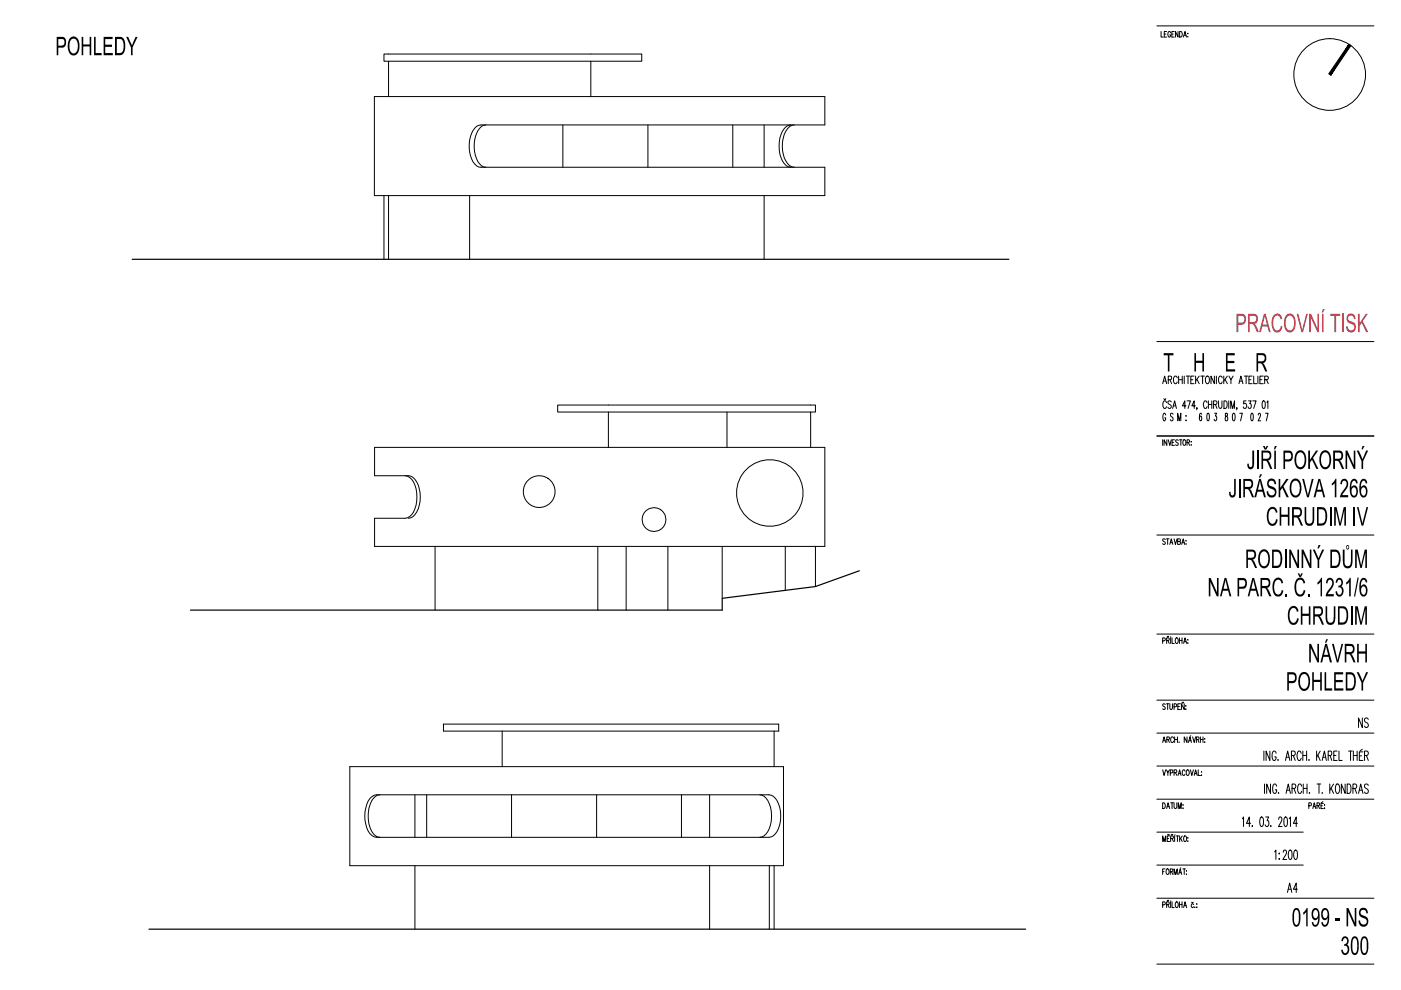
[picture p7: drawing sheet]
<svg xmlns="http://www.w3.org/2000/svg" width="297mm" height="210mm" viewBox="0 0 297 210" stroke-linecap="round" stroke-linejoin="round" font-family="sans-serif">
<path d="M28 55h185.9M182.2 121l-9.3 3.4-19.8 2.5v2.5h-112.7M31.6 197h185.9" fill="none" stroke="#000" stroke-width=".25"/>
<g fill="none" stroke="#000" stroke-width=".21">
<path d="M82.4 13h-1v-1.5h54.7v1.5h-10.8M245.3 5.5h46M246.2 6.7v1.2h.4M246.8 7.2h.4M247.4 6.7h-.6v1.2h.6M248.2 7a.32 .32 0 0 0-.4-.3 .32 .32 0 0 0-.2 .4v.3a.33 .33 0 0 0 .3 .5 .33 .33 0 0 0 .3-.5h-.2M248.5 7.2h.3M249 6.7h-.5v1.2h.5M249.8 6.7v1.2l-.6-1.2v1.2M250.1 6.7a.59 .59 0 0 1 .6 .6 .59 .59 0 0 1-.6 .6zM250.9 7.9l.3-1.2 .3 1.2M251 7.5h.5"/>
<path d="M251.8 7.8h.1M251.8 7.1v.1zM79.4 20.5h95.5v6h-72.9a2.88 2.88 0 0 0-2.3 2.5 6.7 6.7 0 0 0 1 5.8l.8 .6 .5 .1h72.9v6h-95.5zM82.4 20.5v-7.5h42.9v7.5M103 26.5a2.88 2.88 0 0 0-2.2 2.5 6.7 6.7 0 0 0 .9 5.8l.9 .6 .4 .1M119.3 26.5v9M137.4 26.5v9M155.4 26.5v9M162 26.5v9M167.7 26.5a3 3 0 0 0-2.3 2.7 6.2 6.2 0 0 0 1.3 5.9l1 .4M168.4 26.5a3 3 0 0 0-2.3 2.7 6.2 6.2 0 0 0 1.3 5.9l1 .4M81.4 41.5v13.5"/>
<path d="M82.4 41.5v13.5M99.6 41.5v13.5M162 41.5v13.5M245.3 72.4h46M249.9 79.7v1.7M250.7 79.7v1.7M251.1 79.7v1.7M251.5 79.7h.8M251.9 79.7v1.7M253.2 79.7h-.7v1.7h.7M253.5 79.7v1.7M254.3 79.7l-.8 1.1"/>
<path d="M254.6 79.7h.8M255 79.7v1.7M255.8 79.8l.1-.1a.9 .9 0 0 1 .3 1.6l-.1 .1a.89 .89 0 0 1-.3-1.6zM257.5 79.7v1.7l-.7-1.7v1.7M257.9 79.7v1.7M259.5 79.7v1.7M260.2 79.7l-.7 1.1M260.6 79.7l.4 .8 .5-.8M263.8 79.7h.8M264.2 79.7v1.7M265.5 79.7h-.7v1.7h.7M265.8 79.7v1.7h.6"/>
<path d="M266.7 79.7v1.7M267.8 79.7h-.7v1.7h.7M129 94.9v-7.5h42.9v7.5M129 87.4h-10.8v-1.5h54.7v1.5h-1M154.1 87.4v7.5M245.3 92.4h46M246.5 81.4l.4-1.7 .5 1.7M246.5 93.2v1.2M246.7 80.8h.5M246.8 84.5l.2 .3 .2-.3M247.1 88l-.2-.4a1.04 1.04 0 0 0-.2 1.5l.2 .1 .2-.2v-.4h-.2M247.3 85.4l-.2-.4a.9 .9 0 0 0-.3 1.5l.3 .1 .2-.4"/>
<path d="M247.4 93.2v1.2l-.6-1.2v1.2M247.7 80.5l.6-.1 .1-.5-.7-.2v1.7M247.7 93.2l.3 1.2 .3-1.2M248 80.5l.4 .9M248.3 85.2l-.2-.2-.4 .1a.64 .64 0 0 0 .6 .9 .39 .39 0 0 1-.1 .5 .39 .39 0 0 1-.6-.2M248.5 93.8h.3M248.6 86.6l.4-1.6 .4 1.6M248.7 87.8l-.1-.1a.34 .34 0 0 0-.4 .1 .34 .34 0 0 0 .1 .5l.2 .2a.38 .38 0 0 1 .2 .5 .38 .38 0 0 1-.5 .1v-.1M248.8 86h.5M249 93.2h-.5v1.2h.5M249.6 80.1a.42 .42 0 0 0-.5-.3 .42 .42 0 0 0-.3 .5l.2 1 .3 .1 .3-.4M249.7 89.2v-1.6l.3 1.6 .4-1.6v1.6"/>
<path d="M249.8 93.4l-.2-.2-.3 .1v.3a.53 .53 0 0 1 .4 .8h-.2l-.2-.1M249.9 80.5h.8M250.1 93.2h.5M250.4 93.2v1.2M251 93.3a.6 .6 0 0 1 .5 .5 .6 .6 0 0 1-.3 .6 .69 .69 0 0 1-.2-1.1zM251.5 86h-.8l.5-1v1.6M251.5 88.1v.2zM251.5 89.1v.1zM251.7 85h.7l-.5 1.6M251.7 93.8l.5-.1-.1-.4-.4-.1v1.2M251.9 93.8l.3 .6M252.5 80.5h.4"/>
<path d="M252.6 93.6v.2zM252.6 94.3v.1zM253.4 86h-.7l.5-1v1.6M253.7 80.4l.6 1M253.8 86.5l-.1 .4M254.8 87.8l-.2-.2a1.21 1.21 0 0 0 0 1.6 .67 .67 0 0 0 0-1l-.3 .5M255.9 85.4l-.2-.4a.87 .87 0 0 0-.6 .8 .87 .87 0 0 0 .6 .8l.2-.4M256 87.7l.1-.1a1.22 1.22 0 0 1 0 1.6l-.2-.7zM256.2 85v1.6M256.2 85.8h.7M256.9 85v1.6M257.3 85.8l.6-.1 .1-.6-.7-.1v1.6"/>
<path d="M257.5 87.6h.4l-.2 .6a.56 .56 0 0 1 .3 .5 .56 .56 0 0 1-.4 .5l-.2-.3M257.7 85.8l.3 .8M258.4 85v1.1l.3 .5 .3-.3 .1-1.3M259.1 80.1a.41 .41 0 0 0-.5-.3 .41 .41 0 0 0-.2 .5v.7l.3 .4 .3-.1 .1-.3M259.5 85a.86 .86 0 0 1 .7 .6 .86 .86 0 0 1-.2 .9l-.5 .1zM259.7 80.4l.5 1M259.8 87.7v.4a.57 .57 0 0 1 .5 .5 .57 .57 0 0 1-.4 .6 .68 .68 0 0 1 .3-1.1v-.4zM260.5 85v1.6M260.9 86.6v-1.6l.5 1.6 .3-1.6v1.6M261 80.5v.9M261.4 87.7l.2-.1 .2 .3v1l-.2 .3-.3-.3zM262.3 86.5l-.1 .4"/>
<path d="M262.7 81.4l.4-1.7 .4 1.7M262.8 80.8h.6M262.8 87.6h.6l-.4 1.6M264.2 85h-.5v.6a.49 .49 0 0 1 .6 .4 .49 .49 0 0 1-.6 .5l-.1-.2M264.7 85h.6l-.3 .6a.48 .48 0 0 1 .3 .6 .48 .48 0 0 1-.6 .3l-.1-.2M264.8 80.5h.4M265.3 87.7l.1-.1a1.22 1.22 0 0 1 0 1.6l-.2-.7zM265.6 85h.7l-.5 1.6M266.8 88l.2-.4 .2 .1 .1 .4-.6 1.1h.6M267.1 80.5h.4M267.7 85.1l.3-.1 .2 .3v1l-.2 .3-.3-.1-.1-.2zM268.1 80.5l.7-.1 .1-.5-.8-.2v1.7"/>
<path d="M268.3 87.6h.6l-.4 1.6M268.5 80.5l.4 .9M268.6 85.3l.2-.3v1.6M85.9 100.9a3 3 0 0 1 2.3 2.8 6.1 6.1 0 0 1-1.4 5.8l-.9 .4h-6.5v6h95.5v-21h-95.5v6h7.2a3 3 0 0 1 2.3 2.8 6.2 6.2 0 0 1-1.4 5.8l-.9 .4M92.2 115.9v13.5M126.7 115.9v13.5M132.8 115.9v13.5M141.6 115.9v13.5M153.1 115.9v11M166.5 115.9v9.3M172.9 115.9v8.5M245.3 113.4h46"/>
<path d="M247.1 114.4a.28 .28 0 0 0-.5-.1 .28 .28 0 0 0 .1 .5l.2 .1a.29 .29 0 0 1 .1 .5 .29 .29 0 0 1-.5-.1M247.3 114.2h.6M247.6 114.2v1.2M248 115.4l.3-1.2 .4 1.2M248.2 115h.3M248.9 114.2l.3 1.2 .4-1.2M249.7 114.8h.5v-.5l-.5-.1v1.2h.5l.1-.4-.2-.2M250.5 115.4l.4-1.2 .3 1.2M250.7 115h.4M251.5 114.6v.2zM251.5 115.3v.1zM245.3 134.4h46"/>
<path d="M246.5 135.9l.5-.2v-.4l-.5-.1v1.2M247.4 135.8l.4-.1 .1-.4-.5-.1v1.2M247.5 134.9l.1 .2 .2-.2M247.6 135.8l.3 .6M248.2 135.2v1.2M248.2 135v.1M248.5 135.2v1.2h.5M249.3 135.3a.55 .55 0 0 1 .6 .3 .55 .55 0 0 1-.2 .7l-.1 .1a.62 .62 0 0 1-.5-.5 .62 .62 0 0 1 .2-.6zM250.1 135.2v1.2M250.1 135.8h.5M250.6 135.2v1.2M251 136.4l.2-1.2 .4 1.2"/>
<path d="M251.1 136h.4M251.8 135.6v.1zM251.8 136.3v.1zM94 153.5h71.1v1.5h-71.1zM106.5 155v7.5M164.1 155v7.5M245.3 148.4h46M245.3 155.4h46M246.5 157.4l.3-1.2 .3 1.2M246.6 157h.4M247.1 149.4a.29 .29 0 0 0-.5-.1 .29 .29 0 0 0 .1 .5h.2a.31 .31 0 0 1 .1 .5 .31 .31 0 0 1-.5 0M247.3 149.2h.6"/>
<path d="M247.4 156.8l.5-.1v-.4l-.5-.1v1.2M247.6 149.2v1.2M247.7 156.8l.2 .6M248 149.2v.9l.2 .3 .3-.1 .1-1.1M248.8 156.5a.33 .33 0 0 0-.4-.3 .33 .33 0 0 0-.2 .5v.3a.33 .33 0 0 0 .2 .4 .33 .33 0 0 0 .4-.3M248.9 149.8h.5v-.5l-.5-.1v1.2M249 156.2v1.2M249 156.8h.6M249.6 156.2v1.2M249.7 149.8h.4M250 157.3v.1M250.3 149.2h-.6v1.2h.6"/>
<path d="M250.6 148.9l.2 .2 .2-.2M251.1 149.2v1.2l-.6-1.2v1.2M251.4 150.3h.1M251.4 149.6v.2zM251.7 156.2v1.2l-.6-1.2v1.2M252 157.4l.3-1.2 .3 1.2M252.1 157h.4M252.5 156l-.2 .1M252.9 156.2l.3 1.2 .3-1.2M253.7 156.8l.5-.1-.1-.4-.4-.1v1.2M254 156.8l.2 .6M254.5 156.8h.6"/>
<path d="M254.5 156.2v1.2M255.1 156.2v1.2M255.4 156.6v.1zM255.4 157.3v.1zM268 159.2v2M269.2 159.2v2l-.8-2v2M270.6 159.7a.41 .41 0 0 0-.2-.4 .41 .41 0 0 0-.5 0 1.69 1.69 0 0 0 .1 1.9 .44 .44 0 0 0 .6-.4v-.3h-.3M275.9 159.7a.41 .41 0 0 0-.2-.4 .41 .41 0 0 0-.4 0 1.6 1.6 0 0 0 0 1.9 .45 .45 0 0 0 .6-.4M276.2 159.2v2M277 159.2v2M279.1 159.2v2M279.9 159.2l-.8 1.4"/>
<path d="M283.5 159.2h-.7v2h.7M283.9 159.2v2h.7M285.9 159.2h.8M286.3 159.2v2M286.9 159.2v2M287.7 159.2v2M288.8 152.2v2l-.8-2v2M288.8 158.9l-.5 .3M289 159.4h-.8v1.8h.8M290.1 152.5a.45 .45 0 0 0-.7-.1 .45 .45 0 0 0 .1 .7l.5 .3 .1 .6a.42 .42 0 0 1-.4 .3 .42 .42 0 0 1-.4-.3M74.2 162.5h91.9v21h-91.9zM78.4 169.3l1-.7 .4-.1h83.2a2.88 2.88 0 0 1 2.3 2.5 6.3 6.3 0 0 1-1.4 6.2l-.9 .3h-83.2a2.95 2.95 0 0 1-2.2-2.8 6.8 6.8 0 0 1 .8-5.4z"/>
<path d="M80.6 168.5a2.37 2.37 0 0 0-2.1 2 7 7 0 0 0 .7 6.3l.9 .6 .5 .1M88 168.5v9M90.5 168.5v9M108.5 168.5v9M126.5 168.5v9M144.5 168.5v9M150.5 168.5v9M161.1 168.5a2.88 2.88 0 0 1 2.2 2.5 6.3 6.3 0 0 1-1.3 6.2l-.9 .3M245.3 162.4h46M245.3 169.4h46M245.3 176.4h31M246.5 170.2a.62 .62 0 0 1 .6 .6 .62 .62 0 0 1-.6 .6z"/>
<path d="M246.5 178.4v-1.2l.3 1.2 .3-1.2v1.2M246.5 163.2l.3 1.2 .3-1.2M247.3 163.2l.3 .6 .3-.6M247.4 171.4l.3-1.2 .3 1.2M247.5 171h.4M247.5 177.8h.3M247.6 176.9l.1 .2 .2-.2M247.6 163.8v.6M248 177.2h-.5v1.2h.5M248.1 163.9l.5-.1v-.5l-.5-.1v1.2M248.2 177.8l.5-.1 .1-.4-.6-.1v1.2M248.2 170.2h.6"/>
<path d="M248.3 176.9l.2 .2 .2-.2M248.5 170.2v1.2M248.5 177.8l.3 .6M248.9 170.2v.9l.3 .3 .3-.1v-1.1M248.9 163.8l.6-.1-.1-.4-.5-.1v1.2M249 177.2v1.2M249.1 177l-.1 .1M249.2 163.8l.3 .6M249.4 177.2h.5M249.6 177.2v1.2M249.8 164.4l.3-1.2 .3 1.2M249.8 171.4v-1.2l.3 1.2 .3-1.2v1.2"/>
<path d="M249.9 164h.4M250.1 177.2v1.2M250.3 177.7l.4 .7M250.7 177.2l-.6 .8M250.8 170.6h.1M250.8 171.3h.1M251.1 177.3a.61 .61 0 0 1 .5 .5 .61 .61 0 0 1-.3 .6 .72 .72 0 0 1-.2-1.1zM251.2 163.5a.32 .32 0 0 0-.4-.3 .32 .32 0 0 0-.1 .5v.3a.31 .31 0 0 0 .2 .4 .31 .31 0 0 0 .3-.2M251.7 163.3l.1-.1a.64 .64 0 0 1 .4 .6 .64 .64 0 0 1-.4 .6 .82 .82 0 0 1-.1-1.1zM251.8 177.6v.1zM251.8 178.3v.1zM252.4 163.2l.3 1.2 .3-1.2"/>
<path d="M253.2 164.4l.3-1.2 .3 1.2M253.3 164h.4M254 163.2v1.2h.6M254.8 163.6h.1M254.8 164.3h.1M263.4 173.6l.3-.4v2M265.2 174.6h-.9l.6-1.4v2M265.5 175v.2l.1-.1M267.3 173.3l.2-.1a1.67 1.67 0 0 1 0 2 1.78 1.78 0 0 1-.2-1.9zM268.1 166.2v2M268.4 173.2h.6l-.4 .8a.68 .68 0 0 1 .4 .7 .68 .68 0 0 1-.5 .5l-.3-.3M269.4 166.2v2l-.8-2v2"/>
<path d="M269.5 175v.2v-.1M270.7 166.7a.41 .41 0 0 0-.2-.4 .41 .41 0 0 0-.5 0 1.69 1.69 0 0 0 .2 1.9 .44 .44 0 0 0 .5-.4v-.3h-.3M271 161l-.1 .1h.1M271.1 168v.2v-.1M271.1 173.7l.2-.5h.3l.2 .4a2.43 2.43 0 0 1-.7 1.6h.7M272.4 173.3l.2-.1a1.67 1.67 0 0 1 0 2h-.1a1.89 1.89 0 0 1-.1-1.9zM272.5 161.2l.5-2 .5 2M272.7 168.2l.4-2 .5 2M272.7 160.6h.6M272.8 167.5h.6M273.3 173.6l.3-.4v2M273.8 160.2h.5l.3-.2-.1-.7-.7-.1v2"/>
<path d="M273.9 167.2l.7-.1 .1-.3-.1-.5-.7-.1v2M274.2 160.2l.4 1M274.3 167.2l.4 1M275.1 174.6h-.9l.6-1.4v2M276 166.7a.44 .44 0 0 0-.5-.5 1.57 1.57 0 0 0 0 2 .44 .44 0 0 0 .5-.4M276.2 160.2h.8M276.3 166.2v2M276.3 167.2h.8M277.1 166.2v2M277.5 170.8h.5v-.3l-.1-.3h-.4v1.2M277.5 161v.1h.1M277.6 168v.2l.1-.1"/>
<path d="M278.3 171.4l.3-1.2 .4 1.2M278.5 171h.3M279.2 170.8h.5v-.5l-.5-.1v1.2M279.2 166.2h.8M279.4 160.1l.5 1.1M279.5 170.8l.3 .6M279.7 166.2v2M280.1 170.8h.3M280.3 168l.1 .1M280.3 161.2l.5-2 .4 2M280.5 170l-.4 .2M280.5 160.6h.6"/>
<path d="M280.6 170.3h-.5v1.1h.5M280.8 170.6h.1M280.8 171.3h.1M281.6 160.2l.7-.1v-.8l-.7-.1v2M281.9 166.2v2M282 160.2l.4 1M282.2 167.1l.5 1.1M282.7 166.2l-.8 1.3M282.8 160.2h.5M283.3 166.3l.2-.1a.97 .97 0 0 1 .5 1.6 .44 .44 0 0 1-.5 .4 1.69 1.69 0 0 1-.2-1.9zM285.2 166.2v2l-.8-2v2M285.6 166.2h.4a1.44 1.44 0 0 1 0 2h-.4z"/>
<path d="M286.9 167.2l.6-.1 .2-.3-.2-.5-.6-.1v2M286.9 160.2h.8M287.2 167.2l.5 1M288 168.2l.5-2 .5 2M288.2 167.5h.6M288.2 160.3h.5M289.3 160.2l.7-.1 .1-.3-.1-.5-.7-.1v2M289.7 160.2l.4 1M290.1 166.5a.42 .42 0 0 0-.4-.3 .42 .42 0 0 0-.4 .3l.1 .5 .5 .3a.45 .45 0 0 1 .2 .7 .45 .45 0 0 1-.8-.1M88 183.5v13.5M150.5 183.5v13.5M163.1 183.5v13.5"/>
<path d="M164.1 183.5v13.5M245.3 183.4h31M245.3 190.4h46M246.5 191.8h.5v-.5l-.5-.1v1.2M246.5 184.8h.3M247 184.2h-.5v1.2M247.4 191.8h.4l.1-.5-.5-.1v1.2M247.4 184.3l.1-.1a.64 .64 0 0 1 .4 .6 .64 .64 0 0 1-.4 .6 .82 .82 0 0 1-.1-1.1zM247.5 190.9l.1 .2 .2-.2M247.6 191.8l.3 .6M248.1 184.8l.5-.1v-.4l-.5-.1v1.2M248.2 191.2v1.2"/>
<path d="M248.2 191v.1M248.4 184.8l.3 .6M248.5 191.2v1.2h.5M248.9 185.4v-1.2l.4 1.2 .3-1.2v1.2M249.3 191.3l.1-.1a.67 .67 0 0 1 .4 .6 .67 .67 0 0 1-.4 .6 .85 .85 0 0 1-.1-1.1zM249.9 185.4l.3-1.2 .3 1.2M250 185h.4M250.1 191.2v1.2M250.1 191.8h.5M250.4 184l-.2 .1M250.6 191.2v1.2M250.8 184.2h.5"/>
<path d="M251 192.4l.2-1.2 .4 1.2M251.1 192h.4M251.1 184.2v1.2M251.5 184.6h.1M251.5 185.3h.1M252.6 191.3l.2 .2 .2-.2M253.1 191.8l-.1-.1a.35 .35 0 0 0-.4 .3 .35 .35 0 0 0 .4 .3h.1M253.3 192.3h.1M253.7 191.6h.1M253.7 192.3v.1zM270.3 180.6l.2-.4v2M271.2 180.9v.2z"/>
<path d="M271.2 182v.2zM272.1 180.7v-.3a.42 .42 0 0 1 .6 0 .42 .42 0 0 1 0 .6l-.7 1.2h.8M273 189.2l.4-2 .5 2M273.1 188.5h.6M273.3 180.3l.3-.1a1.6 1.6 0 0 1 0 2h-.1a1.65 1.65 0 0 1-.2-1.9zM274.5 180.3l.2-.1a1.6 1.6 0 0 1 0 2 1.65 1.65 0 0 1-.2-1.9zM275.1 188.5h-.9l.6-1.3v2M245.3 204.4h46"/>
<circle cx="281.9" cy="15.8" r="7.6"/>
<circle cx="114.3" cy="104.2" r="3.4"/>
<circle cx="138.7" cy="110.2" r="2.52"/>
<circle cx="163.2" cy="104.5" r="7"/>
</g>
<g fill="#000">
<path d="M246.7 74.9h2.1v.4h-.9v3.5h-.3v-3.5h-.9zM253.2 74.9h.4v1.6h1.3v-1.6h.4v3.9h-.4v-1.9h-1.3v1.9h-.4zM259.9 74.9h1.9v.4h-1.5v1.2h1.4v.5h-1.4v1.3h1.6v.5h-2zM265.5 95.5h.4v3l-.3 .8-.3 .2-.5-.1-.3-.4v-.7h.3v.2a.4 .4 0 0 0 .5 .5 .4 .4 0 0 0 .2-.6zM277.4 95.5h.3v2l1.3-2h.5l-1.1 1.6 1.1 2.3h-.4l-.9-1.9-.5 .6v1.3h-.3zM285.3 95.5h.4l1.3 3.1v-3.1h.4v3.9h-.4l-1.4-3v3h-.3zM261.7 101.5h.3v3.4l-.3 .5-.6 .1-.4-.4-.1-.8h.3v.4a.4 .4 0 0 0 .6 .3 .4 .4 0 0 0 .2-.6zM268.9 101.8l.3-.3h.7l.4 .3 .2 .4 .1 .4-.4 .1-.1-.5-.4-.3-.5 .1-.2 .3v.5l1.3 .6 .3 .6-.1 1-.6 .5-.8-.1-.5-.7v-.5l.3-.1 .1 .6 .4 .3 .6-.1 .3-.4v-.4l-.3-.3-.9-.4-.3-.2-.2-.9zM269.1 107.8l.5-.3h.5l.5 .4 .2 .5v.2l-.3 .1-.2-.6-.6-.2-.3 .1-.4 .6-.1 1.3 .3 .9 .5 .3 .3-.1 .4-.3 .2-.6 .3 .1-.3 .8-.6 .5-.8-.2-.5-.9-.1-1.5 .2-.7zM271.1 101.5h.3v1.9l1.3-1.9h.5l-1.1 1.6 1.2 2.3h-.5l-.9-2-.5 .7v1.3h-.3zM271.3 107.5h.4v1.6h1.4v-1.6h.3v3.9h-.3v-1.8h-1.4v1.8h-.4zM276.1 101.5h.4l.8 3.5 .8-3.5h.4l-1 3.9h-.4z"/>
<path d="M276.6 107.5h.3v2.8l.2 .4 .3 .3h.5l.3-.4 .1-3.1h.3v2.9l-.2 .7-.4 .3h-.8l-.5-.5-.1-.5zM282.9 107.5h.5l.7 3.4 .8-3.4h.5v3.9h-.4v-3.3l-.7 3.3h-.3l-.8-3.3v3.3h-.3zM283.1 101.5h.2v3.9h-.3v-3l-.6 .5v-.4l.5-.5zM284.4 101.8l.7-.3 .4 .2 .2 .4v1.1l-1.1 1.8h1.2v.4h-1.7l.2-.7 1.1-1.6 .1-.8a.52 .52 0 0 0-.7-.4 .52 .52 0 0 0-.3 .8l-.3-.1zM287.7 107.5h.3l.9 3.5 .8-3.5h.4l-1 3.9h-.4zM256.3 122.5h.4l1.3 3.1v-3.1h.4v3.9h-.4l-1.4-3v3h-.3zM270.2 122.8l.4-.3h.5l.5 .2 .3 .5 .1 .4-.3 .1-.4-.7-.5-.1-.3 .2-.3 .6v1.3l.4 .9 .5 .2 .5-.4 .1-.6 .4 .1-.3 .9-.5 .4-.9-.1-.4-.7-.2-1.7zM272.6 125.9h.3v.5h-.3zM273.3 116.5h.4l1.4 3.1v-3.1h.3v3.9h-.4l-1.3-3v3h-.4zM273.5 128.8l.4-.3h.6l.5 .3 .3 .5v.3l-.3 .1-.2-.5-.6-.3-.5 .2-.2 .6v1.6l.4 .6 .3 .2 .4-.1 .3-.5 .1-.5 .3 .2-.2 .8-.6 .5-.7-.1-.6-.9-.1-1.5zM275.8 128.6h.3v1.5h1.4v-1.5h.3v3.8h-.3v-1.8h-1.4v1.8h-.3zM276 116.5h.4l1.3 3.1v-3.1h.3v3.9h-.3l-1.4-3v3h-.3z"/>
<path d="M277.2 125.9h.4v.5h-.4zM280.1 122.5h.2v3.9h-.3v-3l-.7 .5v-.4l.6-.6zM281.3 122.8l.3-.2 .5-.1 .3 .2 .3 .4v1.1l-1.2 1.8h1.3v.4h-1.7l.2-.9 1-1.3 .1-.9a.51 .51 0 0 0-.7-.3 .51 .51 0 0 0-.2 .7l-.4-.1zM281.1 128.6h.3v2.9l.5 .5 .6-.1 .2-.2 .1-3.1h.3v2.9l-.2 .6-.3 .3h-1l-.4-.5zM283.4 122.8l.2-.2 .6-.1 .3 .3 .2 .5v.6l-.3 .4 .2 .2 .2 .4v.9l-.4 .6-.5 .1-.6-.4-.2-.7 .4-.1 .3 .8h.3l.3-.2 .1-.4v-.6l-.4-.4-.3 .1v-.5h.3l.3-.2-.1-.7a.45 .45 0 0 0-.6-.2 .45 .45 0 0 0-.2 .6l-.3-.1zM286.2 122.5h.2v3.9h-.4v-3l-.6 .5v-.4l.6-.5zM287.8 122.5h.3l-.8 4h-.2zM287.3 116.5h.6l.7 3.4 .7-3.4h.5v3.9h-.3v-3.2l-.8 3.2h-.3l-.7-3.3v3.3h-.4zM287.3 128.6h.6l.7 3.3 .7-3.3h.5v3.8h-.3v-3.2l-.8 3.2h-.3l-.7-3.3v3.3h-.4zM277.6 136.5h.4l1.3 3.1v-3.1h.4v3.9h-.4l-1.4-3v3h-.3zM278.2 142.5h.4v1.6h1.3v-1.6h.3v3.9h-.3v-1.8h-1.3v1.8h-.4zM280.8 142.5h.4v3.5h1.2v.4h-1.6z"/>
<path d="M282.9 142.5h1.9v.5h-1.6v1.2h1.5v.4h-1.5v1.4h1.6v.4h-1.9zM282.4 136.5h.4l.8 3.5 .8-3.5h.4l-1 3.9h-.4zM287.7 136.5h.4v1.6h1.4v-1.6h.3v3.9h-.3v-1.8h-1.4v1.8h-.4zM287.7 142.5h.4l.8 1.9 .7-1.9h.5l-1.1 2.3v1.6h-.3v-1.6zM277 192.5h.2v3.9h-.3v-3l-.6 .6v-.6l.3-.2zM283.1 194.8h1v.5h-1zM285.5 192.5h.4l1.3 3.1v-3.1h.4v3.9h-.4l-1.4-3v3h-.3zM288.4 192.7l.4-.2 .8 .1 .3 .4 .1 .6-.3 .1-.1-.5-.2-.2-.5-.1a.6 .6 0 0 0-.4 .7 .6 .6 0 0 0 .6 .5l.8 .5 .2 .9-.4 .8-.8 .2-.6-.4-.3-.9 .3-.1 .2 .6 .5 .3 .6-.1 .2-.7-.2-.4-.9-.3-.5-.4-.1-.8zM284.6 198.9l.3-.4h.5l.4 .4 .2 .6-.1 .3-.3 .5 .4 .6v1l-.3 .4-.6 .2-.5-.2-.2-.9 .3-.1 .1 .5a.51 .51 0 0 0 .7 .2 .51 .51 0 0 0 .3-.6l-.2-.7-.3-.2-.3 .1v-.5h.4l.2-.3v-.5a.45 .45 0 0 0-.6-.4 .45 .45 0 0 0-.3 .6h-.3z"/>
<path d="M266.4 74.9h1.4l.5 .3 .2 1.1-.4 .5a.22 .22 0 0 0-.3 .2 .22 .22 0 0 0 .2 .2l.7 1.6h-.4l-.7-1.6-.3-.2h-.6v1.8h-.3zM266.7 75.3v1.3h.9l.5-.2v-.6l-.1-.4z"/>
<path d="M267.5 95.5h1.4l.5 .3 .1 1.1-.3 .6-.4 .1 .3 .3 .6 1.5h-.4l-.5-1.3-.4-.4h-.6v1.7h-.3zM267.8 96v1.3h.9l.4-.3 .1-.6-.2-.3zM267.8 94.6h.3l.3 .4 .1-.4h.4l-.4 .7h-.4z"/>
<path d="M270.2 95.5h.3v3.9h-.3zM270.3 94.6h.4l-.4 .7h-.2z"/>
<path d="M272.1 95.5l1.5 .1 .3 .3 .2 .4v.9l-.3 .4-.5 .3h-.8v1.5h-.4zM272.5 96v1.4l1-.1 .3-.5-.2-.6-.2-.2z"/>
<path d="M274.9 95.8l.5-.3h.6l.5 .4 .3 .5 .1 .7-.1 1.4-.3 .6-.5 .4h-.4l-.6-.2-.5-1v-1.5zM275.3 96l-.4 .8-.1 1.2 .4 .9 .7 .1 .4-.2 .2-.5 .1-1.4-.5-.9-.6-.1z"/>
<path d="M280.2 95.9l.4-.4h.7l.5 .3 .3 .7 .1 .7-.1 1.3-.3 .6-.5 .4-.8-.1-.6-.9-.2-1.5zM280.5 96.1l-.4 .7v1.3l.4 .8 .7 .1 .4-.3 .2-.5 .1-1.2-.3-.7-.3-.3-.5-.1z"/>
<path d="M282.7 95.5h1.4l.5 .3 .2 .6-.1 .6-.3 .5-.4 .1 .4 .4 .6 1.4h-.4l-.6-1.3-.5-.4h-.5v1.7h-.3zM283 96v1.3h.9l.4-.2 .1-.8-.2-.3z"/>
<path d="M287.7 95.5h.4l.8 1.9 .7-1.9h.5l-1.1 2.3v1.6h-.3v-1.6zM288.9 94.6h.4l-.4 .7h-.2z"/>
<path d="M263.6 101.5h1.5l.4 .3 .2 .5-.1 .8-.3 .4-.3 .2 .3 .3 .6 1.4h-.4l-.5-1.2-.5-.5h-.6v1.7h-.3zM263.9 102v1.2l1.3-.1 .1-.6-.2-.4z"/>
<path d="M267 101.5h.3l1.1 3.9h-.4l-.3-1.1h-1.1l-.3 1.1h-.4zM267.1 101.9l-.4 1.9h.9zM267.2 100.6h.4l-.4 .7h-.3z"/>
<path d="M267.3 116.8l.4-.3h.7l.4 .4 .3 .5 .1 .7v1.3l-.4 .7-.5 .4h-.4l-.6-.2-.5-1v-1.5zM267.6 117l-.4 .8-.1 1.2 .4 .9 .7 .1 .4-.2 .2-.5 .1-1.4-.3-.6-.2-.3-.6-.1z"/>
<path d="M273.8 101.9l.6-.4h.6l.5 .3 .3 .7 .1 .6-.1 1.2-.3 .8-.5 .4-.8-.1-.4-.4-.3-.7-.1-1.2zM274.2 102.1l-.4 .8 .1 1.4 .4 .7 .5 .1 .5-.4 .2-.4v-1.6l-.5-.7-.5-.1z"/>
<path d="M273.9 107.5l1.6 .1 .3 .2 .3 .6-.1 .6-.2 .5-.5 .2 .3 .3 .7 1.4h-.5l-.6-1.5-.3-.2h-.6v1.7h-.4zM274.3 108v1.2h1l.3-.2 .1-.6-.2-.3z"/>
<path d="M279.5 101.5h.4l1.1 3.9h-.4l-.3-1.1h-1.1l-.3 1.1h-.4zM279.7 101.9l-.4 1.9h.9z"/>
<path d="M279.2 107.5l1.5 .1 .5 .7 .2 .8-.1 1.1-.3 .9-.5 .3h-1.3zM279.6 108v3l.9-.1 .3-.2 .2-.4v-1.6l-.4-.6z"/>
<path d="M284.7 116.5h.4v2.9l.1 .4 .4 .2h.5l.2-.4 .1-3.1h.4l-.1 3.1-.2 .5-.5 .4-.7-.1-.4-.4-.2-1zM285.5 115.7a.44 .44 0 0 1 .6 .2 .44 .44 0 0 1-.2 .5 .44 .44 0 0 1-.5-.2 .44 .44 0 0 1 .1-.5zM285.6 115.8a.27 .27 0 0 0-.1 .3 .27 .27 0 0 0 .4 .1 .3 .3 0 0 0 0-.3 .3 .3 0 0 0-.3-.1z"/>
<path d="M286.5 101.8l.4-.3 .5 .1 .5 .9h-.4v-.2a.46 .46 0 0 0-.6-.4 .46 .46 0 0 0-.3 .6l-.1 .9 .3-.4 .4-.1 .5 .3 .2 .5-.1 1.1-.5 .7-.7-.2-.4-.8v-1.8zM286.8 103.4l-.2 .5v.8a.48 .48 0 0 0 .6 .4 .48 .48 0 0 0 .4-.7l-.1-.8-.4-.3z"/>
<path d="M288.5 101.8l.4-.3 .6 .1 .4 .9h-.3l-.1-.2a.46 .46 0 0 0-.5-.4 .46 .46 0 0 0-.4 .6l-.1 .9 .3-.4 .5-.1 .4 .3 .2 .5v1.1l-.6 .7-.6-.1-.5-.9v-1.5zM288.8 103.4l-.2 .5 .1 .8a.48 .48 0 0 0 .6 .4 .48 .48 0 0 0 .3-.7l-.1-.8-.3-.3z"/>
<path d="M259.6 122.5h.4l1.1 3.9h-.4l-.3-1.1h-1.1l-.3 1.1h-.3zM259.8 122.9l-.4 1.9h.9z"/>
<path d="M262.4 122.5l1.5 .1 .5 .8-.1 .7-.3 .6-1.3 .1v1.6h-.3zM262.7 123v1.4l1.1-.1 .2-.5-.1-.5a.38 .38 0 0 0-.5-.3z"/>
<path d="M264.2 116.5h1.4l.5 .3 .2 .6v.6l-.3 .4-.4 .3 .3 .2 .6 1.5h-.4l-.6-1.3-.4-.4h-.5v1.7h-.4zM264.6 117v1.3h.8l.5-.2v-.8l-.2-.3z"/>
<path d="M265.5 122.5h.4l1.1 3.9h-.4l-.3-1.1h-1.1l-.3 1.1h-.4zM265.7 122.9l-.4 1.9h.8z"/>
<path d="M267.3 122.5h1.4l.4 .3 .2 .5v.8l-.3 .4-.4 .2 .3 .2 .7 1.5h-.5l-.6-1.4-.3-.3h-.6v1.7h-.3zM267.6 123v1.2h1l.3-.1 .1-.7-.2-.4z"/>
<path d="M269.7 116.5l1.4 .1 .6 .6 .2 .9-.1 1.1-.3 .8-.4 .4h-1.4zM270 117v3h.9l.3-.2 .2-.6v-1.7l-.4-.5z"/>
<path d="M275 122.7l.5-.2h.6l.4 .4 .2 .7-.3 .1-.4-.7-.5-.1-.4 .2-.2 .6v1.6l.4 .6 .5 .2 .4-.4 .2-.6 .4 .1-.3 .9-.6 .4-.9-.2-.5-1.1v-1.6zM275.1 121.6h.4l.2 .4 .2-.4h.3l-.4 .7h-.3z"/>
<path d="M278.4 128.6h1.6l.3 .2 .2 .5v.8l-.3 .4-.4 .2 .3 .3 .6 1.4h-.4l-.6-1.4-.3-.3h-.6v1.7h-.4zM278.8 129v1.2l1.2-.1 .2-.7-.3-.4z"/>
<path d="M278.3 116.5h.5l.7 1.8 .8-1.8h.5l-1.1 2.3v1.6h-.3v-1.6zM279.6 115.6h.4l-.4 .7h-.3z"/>
<path d="M282.1 116.5l1.4 .1 .6 .9v1.9l-.3 .7-.4 .3h-1.3zM282.4 117v3h.9l.3-.3 .2-.6v-1.4l-.4-.7z"/>
<path d="M283.7 128.6h1.3l.5 .2 .2 .4 .1 .7v1.4l-.3 .7-.4 .4h-1.4zM284 129v3l.9-.1 .4-.3 .2-.4v-1.4l-.5-.7z"/>
<path d="M288.8 122.6l.3-.1 .4 .1 .4 .9h-.3l-.1-.2a.46 .46 0 0 0-.5-.4 .46 .46 0 0 0-.4 .6l-.1 .9 .3-.4 .5-.1 .4 .3 .2 .5v1.1l-.6 .7-.6-.1-.5-.9 .1-2.1zM288.8 124.5l-.2 .4 .1 .8a.48 .48 0 0 0 .6 .4 .48 .48 0 0 0 .3-.7l-.2-1-.4-.1z"/>
<path d="M272.9 142.5l1.5 .1 .3 .1 .2 .6v.7l-.3 .7-.4 .2h-.9v1.5h-.4zM273.3 143v1.4l1.1-.1 .2-.5-.2-.6-.2-.2z"/>
<path d="M275.7 142.9l.5-.4h.6l.5 .4 .4 .8v1.3l-.1 .7-.5 .6-.4 .2-.9-.3-.5-.9v-1.4zM276 143.1l-.4 .9 .1 1.2 .4 .8h.6l.4-.2 .2-.5 .1-1.4-.2-.6-.3-.3-.5-.1z"/>
<path d="M281 136.5h.3l1.1 3.9h-.4l-.3-1.1h-1.1l-.3 1.1h-.3zM281.1 136.9l-.4 1.9h.9zM281.2 135.5h.4l-.4 .8h-.3z"/>
<path d="M285.1 136.5l1.5 .1 .4 .2 .2 .5-.1 .8-.2 .4-.4 .2 .3 .3 .6 1.4h-.4l-.7-1.4-.2-.3h-.6v1.7h-.4zM285.5 137v1.2l1.2-.1 .2-.7-.3-.4z"/>
<path d="M285.3 142.5l1.5 .1 .6 .9 .1 .8-.1 1.2-.3 .5-.5 .4h-1.3zM285.7 143v3h.8l.4-.3 .2-.5v-1.5l-.4-.6z"/>
<path d="M274.4 192.7l.3-.2 .5 .1 .3 .4 .2 .6v1.8l-.3 .8-.4 .3-.6-.3-.3-.7-.1-1.7zM274.6 193l-.2 .7v1.6l.2 .6a.41 .41 0 0 0 .5 .1 .41 .41 0 0 0 .2-.5l.1-1.7-.1-.6a.41 .41 0 0 0-.7-.2z"/>
<path d="M278.4 192.7l.3-.2 .6 .1 .3 .5 .2 .6-.1 1.7-.3 .8-.4 .3h-.4l-.4-.5-.1-.5h.3l.1 .2a.45 .45 0 0 0 .5 .4 .45 .45 0 0 0 .4-.6l.1-.9-.3 .4-.5 .1-.4-.3-.2-.4v-1zM278.8 192.9l-.4 .5 .1 .9a.51 .51 0 0 0 .7 .3 .51 .51 0 0 0 .2-.7l-.1-.7-.3-.3z"/>
<path d="M280.5 192.7l.3-.2 .5 .1 .3 .5 .2 .6v1.7l-.4 .8-.4 .3-.5-.1-.3-.5v-.4h.3v.2a.45 .45 0 0 0 .5 .4 .45 .45 0 0 0 .4-.6l.1-.9-.2 .4-.5 .1-.4-.3-.2-.4-.1-1zM280.6 193.1l-.2 .6 .1 .6a.51 .51 0 0 0 .7 .3 .51 .51 0 0 0 .3-.7l-.2-.7a.41 .41 0 0 0-.7-.1z"/>
<path d="M286.9 198.7l.2-.2 .5 .1 .3 .4 .2 .8-.1 2-.4 .6-.3 .1-.4-.1-.3-.4-.2-1 .1-1.6zM287.1 199l-.2 .2-.2 .7 .2 1.9a.46 .46 0 0 0 .6 .2 .46 .46 0 0 0 .2-.6l.1-1.1-.2-1.1a.36 .36 0 0 0-.5-.2z"/>
<path d="M288.9 198.7l.2-.2 .5 .1 .4 .6 .1 .6-.1 2-.4 .6-.3 .1-.3-.1-.4-.4-.2-1 .1-1.4zM289.1 199l-.3 .8 .1 1.9a.45 .45 0 0 0 .6 .3 .45 .45 0 0 0 .2-.6l.1-1.7-.2-.5a.36 .36 0 0 0-.5-.2z"/>
</g>
<path d="M266.7 95.5v3.9M272.6 116.5v3.9" fill="none" stroke="#000" stroke-width=".38"/>
<path d="M262.8 101.5v3.9M282.1 107.5v3.9M287.1 107.5v3.9M286.6 128.6v3.8" fill="none" stroke="#000" stroke-width=".34"/>
<g fill="#c13e50">
<path d="M270 66.9l.6-.4h.5l.4 .3 .3 .6 .1 .2-.4 .1-.4-.7-.5-.1-.4 .3-.2 .6v1.4l.4 .8h.7l.5-.9 .3 .1-.3 .9-.5 .4-.8-.1-.6-.8-.1-1.4z"/>
<path d="M274.9 66.5h.4l.8 3.5 .8-3.5h.4l-1 3.9h-.4z"/>
<path d="M277.6 66.5h.4l1.3 3.1v-3.1h.4v3.9h-.4l-1.4-3v3h-.3z"/>
<path d="M282.1 66.5h2v.5h-.8v3.4h-.4v-3.4h-.8z"/>
<path d="M262.2 66.5l1.5 .1 .3 .3 .2 .4v.8l-.4 .6-.4 .2h-.8v1.5h-.4zM262.6 67v1.4l1.1-.1 .1-.4v-.5a.45 .45 0 0 0-.6-.4z"/>
<path d="M264.6 66.5h1.4l.5 .3 .2 1.1-.3 .6-.4 .2 .3 .2 .6 1.5h-.4l-.6-1.3-.4-.4h-.5v1.7h-.4zM265 67v1.3h.9l.4-.3 .1-.6-.2-.3z"/>
<path d="M268 66.5h.4l1 3.9h-.4l-.3-1.2h-1.1l-.3 1.2h-.3zM268.1 67l-.4 1.8h.9z"/>
<path d="M272.7 66.8l.5-.3h.7l.4 .4 .3 .6v2l-.4 .7-.4 .3h-.5l-.4-.2-.6-.9-.1-1.5zM273 67.1l-.4 .7v1.4l.5 .7 .5 .1 .5-.2 .2-.6v-1.4l-.2-.6-.3-.2-.5-.1z"/>
<path d="M280.3 66.5h.3v3.9h-.3zM280.5 65.6h.4l-.4 .7h-.3z"/>
</g>
<path d="M284.7 66.5v3.9" fill="none" stroke="#c13e50" stroke-width=".34"/>
<g fill="#c13e50">
<path d="M285.8 66.7l.6-.3 .6 .2 .3 .4 .1 .6-.3 .1-.2-.7-.3-.1-.5 .1-.2 .3a.88 .88 0 0 0 .9 1l.6 .5v.9l-.4 .7-.7 .1-.7-.4-.2-.9h.3l.2 .6 .4 .2h.6l.2-.3v-.4l-.2-.5-1-.4-.3-.3-.1-.8z"/>
<path d="M287.9 66.5h.4v2l1.3-2h.4l-1.1 1.6 1.2 2.3h-.5l-.9-1.9-.4 .6v1.3h-.4z"/>
</g>
<g fill="#000">
<path d="M17.3 7.8h.4v1.6h1.3v-1.6h.3v3.9h-.3v-1.9h-1.3v1.9h-.4zM19.9 7.8h.4v3.4h1.2v.5h-1.6zM22 7.8h1.9v.5h-1.6v1.2h1.4v.4h-1.4v1.3h1.6v.5h-1.9zM26.8 7.8h.4l.8 1.8 .7-1.8h.5l-1.1 2.3v1.6h-.3v-1.6z"/>
<path d="M12 7.8l1.5 .1 .3 .2 .2 .5v.9l-.4 .5-1.2 .1v1.6h-.4zM12.4 8.3v1.4l1-.1 .2-.3v-.6a.45 .45 0 0 0-.6-.4z"/>
<path d="M14.8 8.2l.5-.4h.6l.5 .4 .3 .5 .1 .6-.1 1.5-.3 .6-.5 .4-.8-.2-.6-.9-.1-1.6zM15.2 8.3l-.4 .7-.1 1.3 .3 .7 .2 .2 .5 .1 .7-.6 .1-1.5-.5-.9-.6-.1z"/>
<path d="M24.4 7.8l1.4 .1 .6 .7 .2 1.1-.1 .9-.3 .8-.5 .3h-1.3zM24.8 8.3v2.9h.8l.4-.2 .2-.6-.1-1.5-.4-.6z"/>
</g>
<path d="M286 9.4l-4.3 6.2 .5 .3zM286 9.4l.4 .2-4.2 6.3z" fill="#000" stroke="#000" stroke-width=".21"/>
</svg>
